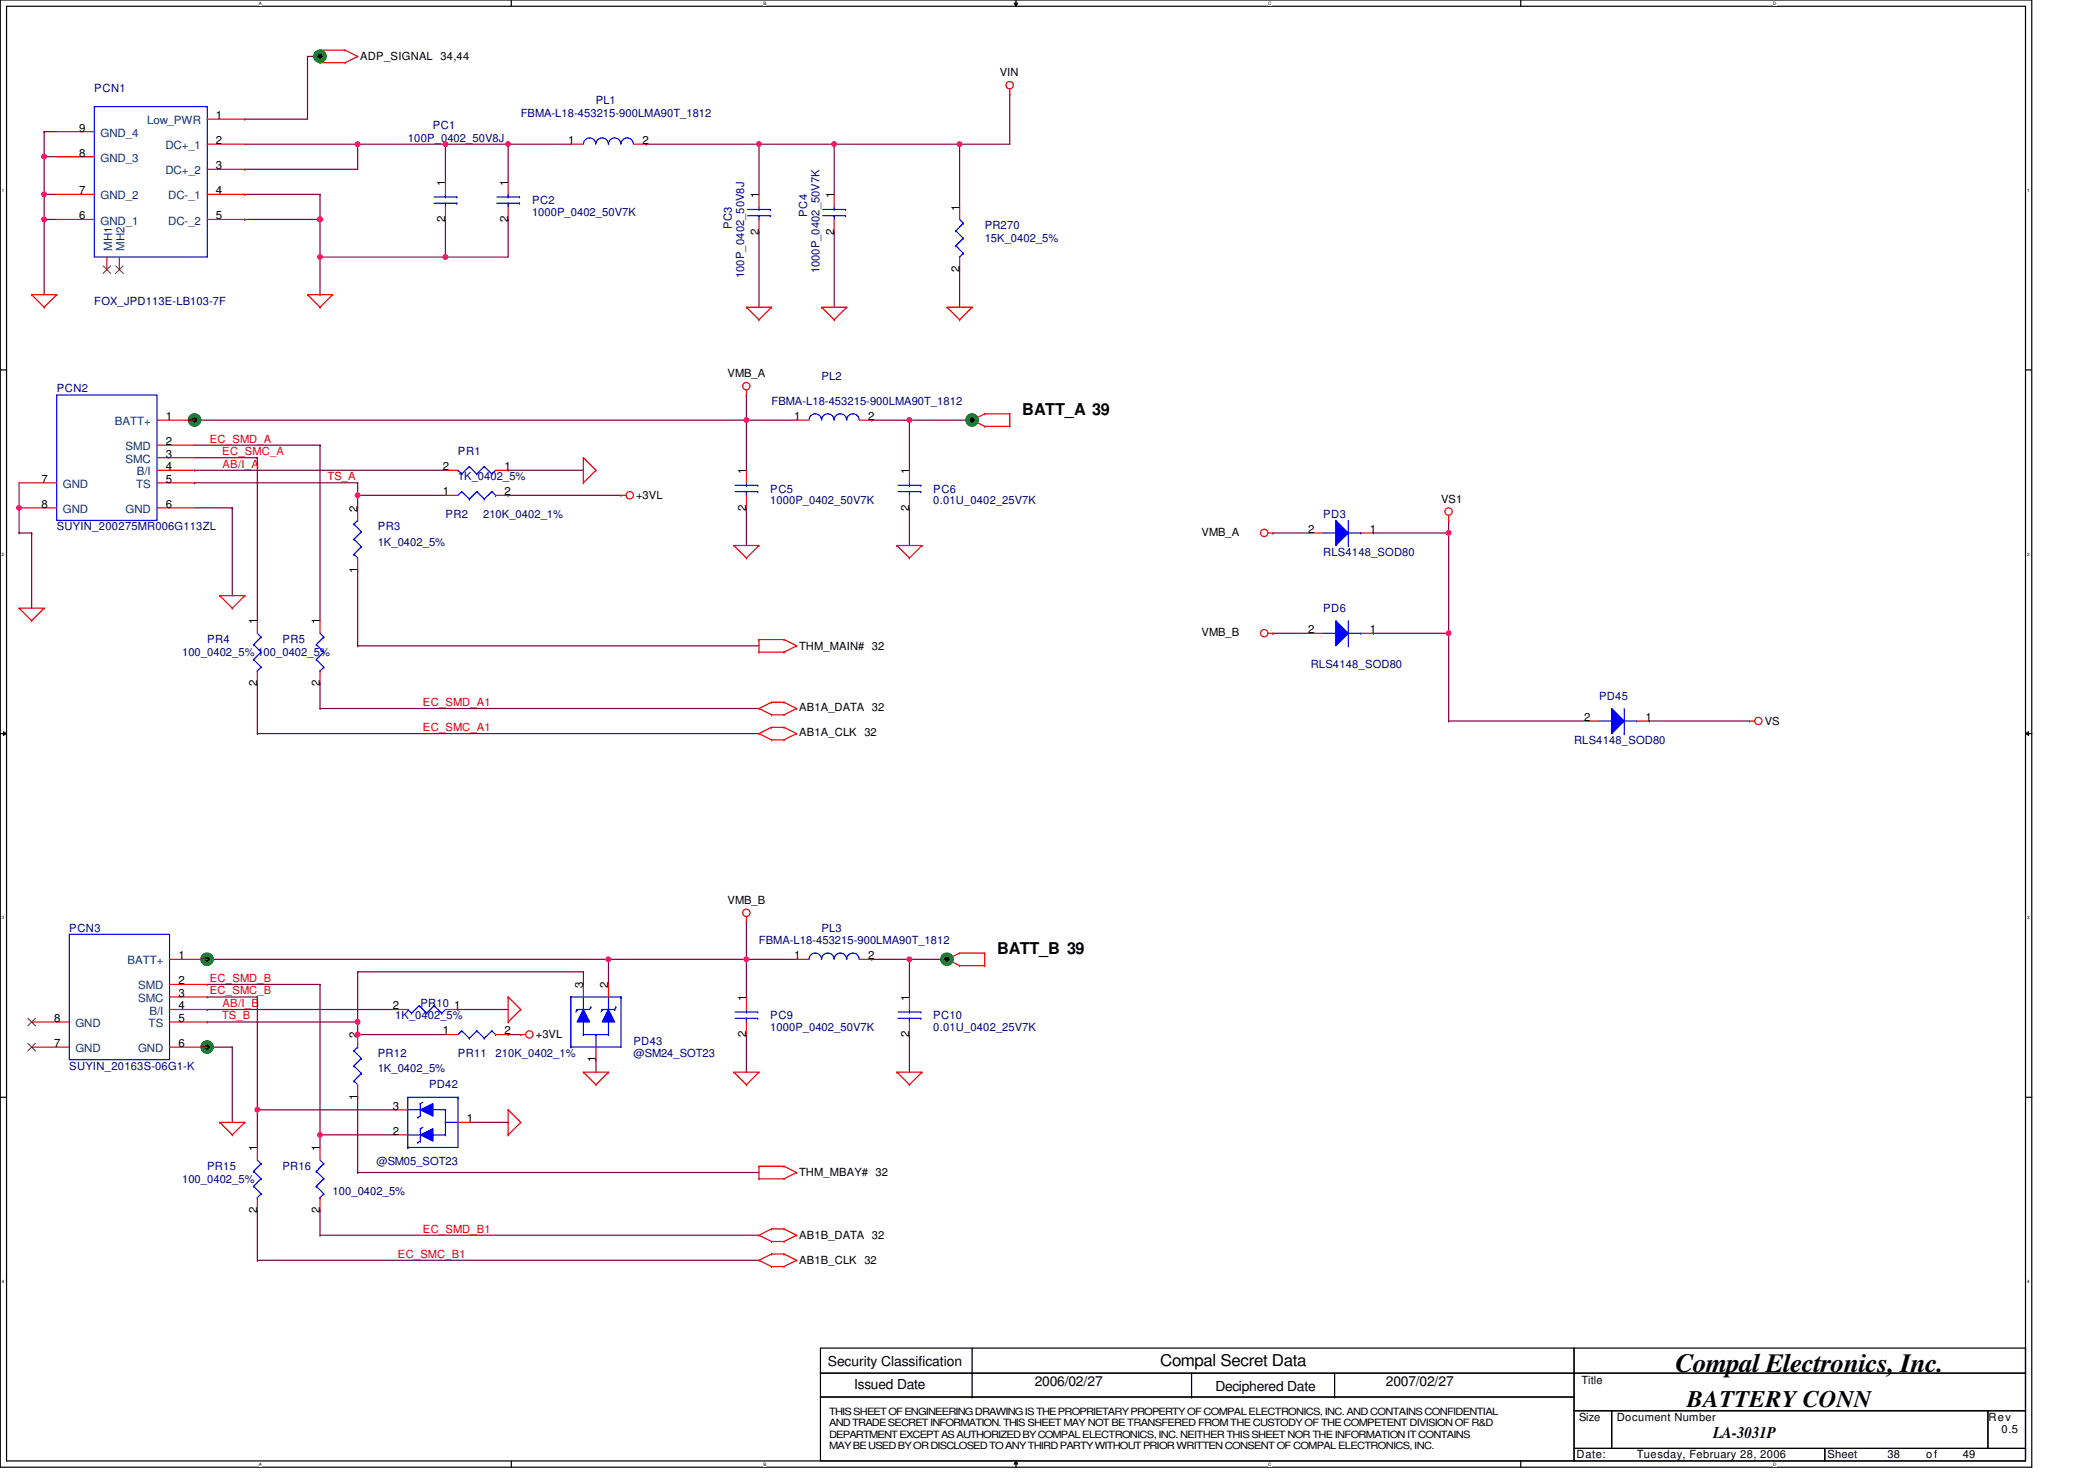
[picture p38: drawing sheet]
<svg xmlns="http://www.w3.org/2000/svg" width="297mm" height="210mm" viewBox="0 0 297 210" stroke-linecap="round" stroke-linejoin="round" font-family="sans-serif">
<defs><g id="words">
<text font-size="3.7" x="237.6" y="194.5">Compal Electronics, Inc.</text>
<text font-size="3.4" x="239.2" y="199.5">BATTERY CONN</text>
<g font-size="2.3">
<text x="144.9" y="58.9">BATT_A 39</text>
<text x="141.4" y="135.3">BATT_B 39</text>
<text x="164.5" y="193.7">Compal Secret Data</text>
<text x="242.9" y="203.9">LA-3031P</text>
</g>
<g font-size="1.9">
<text x="117.4" y="193.6">Security Classification</text>
<text x="121.1" y="197">Issued Date</text>
<text x="146.7" y="196.4">2006/02/27</text>
<text x="172.3" y="197.2">Deciphered Date</text>
<text x="196.5" y="196.4">2007/02/27</text>
</g>
<g font-size="1.6">
<text x="51.1" y="8.5">ADP_SIGNAL 34,44</text>
<text x="141.7" y="10.8">VIN</text>
<text x="30.6" y="16.9">1</text>
<text x="11.2" y="22.2">8</text>
<text x="11.2" y="18.6">9</text>
<text x="30.6" y="20.4">2</text>
<text x="30.6" y="24">3</text>
<text x="80.6" y="20.4">1</text>
<text x="91.1" y="20.4">2</text>
<text x="11.2" y="27.5">7</text>
<text x="30.6" y="27.5">4</text>
<text x="63.1" y="26.3" transform="rotate(-90 63.1 26.3)">1</text>
<text x="72" y="26.3" transform="rotate(-90 72 26.3)">1</text>
<text x="107.6" y="28.1" transform="rotate(-90 107.6 28.1)">1</text>
<text x="118.3" y="28.1" transform="rotate(-90 118.3 28.1)">1</text>
<text x="136" y="29.9" transform="rotate(-90 136 29.9)">1</text>
<text x="11.2" y="31.1">6</text>
<text x="30.6" y="31.1">5</text>
<text x="63.1" y="31.5" transform="rotate(-90 63.1 31.5)">2</text>
<text x="72" y="31.5" transform="rotate(-90 72 31.5)">2</text>
<text x="107.6" y="33.3" transform="rotate(-90 107.6 33.3)">2</text>
<text x="118.3" y="33.3" transform="rotate(-90 118.3 33.3)">2</text>
<text x="136" y="38.6" transform="rotate(-90 136 38.6)">2</text>
<text x="103.2" y="53.5">VMB_A</text>
<text x="23.5" y="59.5">1</text>
<text x="112.6" y="59.5">1</text>
<text x="123.1" y="59.5">2</text>
<text x="23.5" y="63.1">2</text>
<text x="23.5" y="64.9">3</text>
<text x="5.9" y="68.4">7</text>
<text x="5.9" y="72">8</text>
<text x="23.5" y="68.4">5</text>
<text x="23.5" y="72">6</text>
<text x="23.5" y="66.7">4</text>
<text x="62.8" y="66.7">2</text>
<text x="62.8" y="70.2">1</text>
<text x="71.5" y="66.7">1</text>
<text x="71.5" y="70.2">2</text>
<text x="90.2" y="70.8">+3VL</text>
<text x="105.8" y="67.2" transform="rotate(-90 105.8 67.2)">1</text>
<text x="128.9" y="67.2" transform="rotate(-90 128.9 67.2)">1</text>
<text x="204.3" y="71.3">VS1</text>
<text x="50.7" y="72.5" transform="rotate(-90 50.7 72.5)">2</text>
<text x="105.8" y="72.4" transform="rotate(-90 105.8 72.4)">2</text>
<text x="128.9" y="72.4" transform="rotate(-90 128.9 72.4)">2</text>
<text x="170.4" y="75.9">VMB_A</text>
<text x="185.5" y="75.5">2</text>
<text x="194.2" y="75.5">1</text>
<text x="50.7" y="81.3" transform="rotate(-90 50.7 81.3)">1</text>
<text x="36.5" y="88.5" transform="rotate(-90 36.5 88.5)">1</text>
<text x="45.4" y="88.5" transform="rotate(-90 45.4 88.5)">1</text>
<text x="185.5" y="89.8">2</text>
<text x="194.2" y="89.8">1</text>
<text x="113.3" y="92.1">THM_MAIN# 32</text>
<text x="170.4" y="90.1">VMB_B</text>
<text x="36.5" y="97.3" transform="rotate(-90 36.5 97.3)">2</text>
<text x="45.4" y="97.3" transform="rotate(-90 45.4 97.3)">2</text>
<text x="113.3" y="100.8">AB1A_DATA 32</text>
<text x="113.3" y="104.4">AB1A_CLK 32</text>
<text x="224.6" y="102.2">2</text>
<text x="233.3" y="102.2">1</text>
<text x="250.2" y="102.8">VS</text>
<text x="103.2" y="128.2">VMB_B</text>
<text x="25.3" y="136">1</text>
<text x="112.6" y="136">1</text>
<text x="123.1" y="136">2</text>
<text x="25.3" y="139.6">2</text>
<text x="25.3" y="141.3">3</text>
<text x="25.3" y="143.1">4</text>
<text x="55.7" y="143.1">2</text>
<text x="64.4" y="143.1">1</text>
<text x="82.7" y="140.1" transform="rotate(-90 82.7 140.1)">3</text>
<text x="86.3" y="140.1" transform="rotate(-90 86.3 140.1)">2</text>
<text x="105.8" y="141.9" transform="rotate(-90 105.8 141.9)">1</text>
<text x="128.9" y="141.9" transform="rotate(-90 128.9 141.9)">1</text>
<text x="7.7" y="148.4">7</text>
<text x="7.7" y="144.9">8</text>
<text x="25.3" y="144.9">5</text>
<text x="25.3" y="148.4">6</text>
<text x="50.7" y="147.2" transform="rotate(-90 50.7 147.2)">2</text>
<text x="62.8" y="146.7">1</text>
<text x="71.5" y="146.7">2</text>
<text x="76" y="147.2">+3VL</text>
<text x="105.8" y="147.1" transform="rotate(-90 105.8 147.1)">2</text>
<text x="128.9" y="147.1" transform="rotate(-90 128.9 147.1)">2</text>
<text x="50.7" y="156" transform="rotate(-90 50.7 156)">1</text>
<text x="84.5" y="150.6" transform="rotate(-90 84.5 150.6)">1</text>
<text x="55.7" y="160.9">2</text>
<text x="55.7" y="157.3">3</text>
<text x="66.2" y="159.1">1</text>
<text x="36.5" y="163.2" transform="rotate(-90 36.5 163.2)">1</text>
<text x="45.4" y="163.2" transform="rotate(-90 45.4 163.2)">1</text>
<text x="113.3" y="166.8">THM_MBAY# 32</text>
<text x="36.5" y="172" transform="rotate(-90 36.5 172)">2</text>
<text x="45.4" y="172" transform="rotate(-90 45.4 172)">2</text>
<text x="113.3" y="175.7">AB1B_DATA 32</text>
<text x="113.3" y="179.2">AB1B_CLK 32</text>
<text x="224.2" y="196.3">Title</text>
<text x="223.9" y="201.4">Size</text>
<text x="229.2" y="201.4">Document Number</text>
<text x="281.9" y="201.4">Rev</text>
<text x="283.8" y="203.2">0.5</text>
<text x="223.5" y="206.8">Date:</text>
<text x="232.1" y="206.8">Tuesday, February 28, 2006</text>
<text x="259.1" y="206.8">Sheet</text>
<text x="267.6" y="206.8">38</text>
<text x="273.1" y="206.8">of</text>
<text x="278.3" y="206.8">49</text>
</g>
<g font-size="1.6" fill="#000080">
<text x="13.4" y="13">PCN1</text>
<text x="73.8" y="16.5">FBMA-L18-453215-900LMA90T_1812</text>
<text x="84.5" y="14.8">PL1</text>
<text x="57.8" y="20.1">100P_0402_50V8J</text>
<text x="61.4" y="18.3">PC1</text>
<text x="75.4" y="29">PC2</text>
<text x="75.4" y="30.6">1000P_0402_50V7K</text>
<text x="103.8" y="32.5" transform="rotate(-90 103.8 32.5)">PC3</text>
<text x="114.4" y="30.8" transform="rotate(-90 114.4 30.8)">PC4</text>
<text x="139.6" y="32.5">PR270</text>
<text x="139.6" y="34.3">15K_0402_5%</text>
<text x="105.5" y="39.5" transform="rotate(-90 105.5 39.5)">100P_0402_50V8J</text>
<text x="116.2" y="38.8" transform="rotate(-90 116.2 38.8)">1000P_0402_50V7K</text>
<text x="13.4" y="43.2">FOX_JPD113E-LB103-7F</text>
<text x="116.5" y="53.9">PL2</text>
<text x="8" y="55.6">PCN2</text>
<text x="109.4" y="57.4">FBMA-L18-453215-900LMA90T_1812</text>
<text x="64.9" y="64.5">PR1</text>
<text x="64.9" y="68.1">1K_0402_5%</text>
<text x="109.2" y="69.9">PC5</text>
<text x="109.2" y="71.5">1000P_0402_50V7K</text>
<text x="132.3" y="69.9">PC6</text>
<text x="132.3" y="71.5">0.01U_0402_25V7K</text>
<text x="8" y="75.2">SUYIN_200275MR006G113ZL</text>
<text x="53.5" y="77.3">1K_0402_5%</text>
<text x="53.6" y="75.2">PR3</text>
<text x="63.2" y="73.4">PR2</text>
<text x="68.5" y="73.4">210K_0402_1%</text>
<text x="187.6" y="73.4">PD3</text>
<text x="187.6" y="78.8">RLS4148_SOD80</text>
<text x="187.6" y="86.8">PD6</text>
<text x="25.8" y="93">100_0402_5% 100_0402_5%</text>
<text x="29.4" y="91.2">PR4</text>
<text x="40" y="91.2">PR5</text>
<text x="185.8" y="94.8">RLS4148_SOD80</text>
<text x="226.7" y="99.2">PD45</text>
<text x="223.2" y="105.4">RLS4148_SOD80</text>
<text x="9.8" y="132.1">PCN3</text>
<text x="107.6" y="133.9">FBMA-L18-453215-900LMA90T_1812</text>
<text x="116.5" y="132.1">PL3</text>
<text x="59.6" y="142.8">PR10</text>
<text x="53.6" y="149.9">PR12</text>
<text x="56" y="144.5">1K_0402_5%</text>
<text x="64.9" y="149.9">PR11</text>
<text x="70.3" y="149.9">210K_0402_1%</text>
<text x="89.8" y="148.1">PD43</text>
<text x="89.8" y="149.9">@SM24_SOT23</text>
<text x="109.2" y="144.5">PC9</text>
<text x="109.2" y="146.2">1000P_0402_50V7K</text>
<text x="132.3" y="144.5">PC10</text>
<text x="132.3" y="146.2">0.01U_0402_25V7K</text>
<text x="9.8" y="151.7">SUYIN_20163S-06G1-K</text>
<text x="53.5" y="152">1K_0402_5%</text>
<text x="60.9" y="154.3">PD42</text>
<text x="25.8" y="167.7">100_0402_5%</text>
<text x="29.4" y="165.9">PR15</text>
<text x="40" y="165.9">PR16</text>
<text x="53.4" y="165.2">@SM05_SOT23</text>
<text x="47.2" y="169.4">100_0402_5%</text>
</g>
<g font-size="1.6" fill="#004080">
<text x="20.9" y="17.6">Low_PWR</text>
<text x="14.3" y="22.9">GND_3</text>
<text x="14.3" y="19.4">GND_4</text>
<text x="23.4" y="21.2">DC+_1</text>
<text x="14.3" y="28.3">GND_2</text>
<text x="23.4" y="24.7">DC+_2</text>
<text x="23.9" y="28.3">DC-_1</text>
<text x="14.3" y="31.8">GND_1</text>
<text x="15.9" y="35.6" transform="rotate(-90 15.9 35.6)">MH1</text>
<text x="17.7" y="35.6" transform="rotate(-90 17.7 35.6)">MH2</text>
<text x="23.9" y="31.8">DC-_2</text>
<text x="16.3" y="60.3">BATT+</text>
<text x="17.8" y="63.8">SMD</text>
<text x="17.8" y="65.6">SMC</text>
<text x="8.9" y="69.2">GND</text>
<text x="19.3" y="69.2">TS</text>
<text x="19.4" y="67.4">B/I</text>
<text x="8.9" y="72.7">GND</text>
<text x="17.8" y="72.7">GND</text>
<text x="18.1" y="136.7">BATT+</text>
<text x="19.6" y="140.3">SMD</text>
<text x="19.6" y="142.1">SMC</text>
<text x="21.2" y="143.8">B/I</text>
<text x="10.7" y="149.2">GND</text>
<text x="10.7" y="145.6">GND</text>
<text x="19.6" y="149.2">GND</text>
<text x="21.1" y="145.6">TS</text>
</g>
<g font-size="1.6" fill="#f00">
<text x="29.7" y="62.8">EC_SMD_A</text>
<text x="31.5" y="64.5">EC_SMC_A</text>
<text x="31.6" y="66.3">AB/I_A</text>
<text x="46.5" y="68.1">TS_A</text>
<text x="60" y="100.1">EC_SMD_A1</text>
<text x="60" y="103.7">EC_SMC_A1</text>
<text x="29.7" y="141">EC_SMC_B</text>
<text x="29.7" y="139.2">EC_SMD_B</text>
<text x="31.6" y="142.8">AB/I_B</text>
<text x="31.5" y="144.5">TS_B</text>
<text x="56.4" y="178.3">EC_SMC_B1</text>
<text x="60" y="174.8">EC_SMD_B1</text>
</g>
<g font-size="1.4">
<text x="117.6" y="200.6">THIS SHEET OF ENGINEERING DRAWING IS THE PROPRIETARY PROPERTY OF COMPAL ELECTRONICS, INC. AND CONTAINSCONFIDENTIAL</text>
<text x="117.6" y="202.2">AND TRADE SECRET INFORMATION. THIS SHEET MAY NOT BETRANSFERED FROM THE CUSTODY OF THE COMPETENT DIVISION OF R&amp;D</text>
<text x="117.6" y="203.8">DEPARTMENT EXCEPT AS AUTHORIZED BY COMPAL ELECTRONICS, INC. NEITHER THIS SHEET NOR THE INFORMATION ITCONTAINS</text>
<text x="117.6" y="205.5">MAY BE USED BY OR DISCLOSED TO ANY THIRD PARTY WITHOUT PRIOR WRITTEN CONSENT OF COMPAL ELECTRONICS, INC.</text>
</g>
<g font-size=".6">
<text x="36.7" y=".7">A</text>
<text x="108.3" y=".7">B</text>
<text x="179.8" y=".7">C</text>
<text x="251.4" y=".7">D</text>
<text x=".3" y="27.2">1</text>
<text x="287.4" y="27.2">1</text>
<text x=".3" y="78.8">2</text>
<text x="287.4" y="78.8">2</text>
<text x=".3" y="130.4">3</text>
<text x="287.4" y="130.4">3</text>
<text x=".3" y="181.9">4</text>
<text x="287.4" y="181.9">4</text>
<text x="36.7" y="207.8">A</text>
<text x="108.3" y="207.8">B</text>
<text x="179.8" y="207.8">C</text>
<text x="251.4" y="207.8">D</text>
</g>
</g></defs>
<path d="M0 0h288.1v208h-288.1zM.9 .9h286.3v206.2h-286.3z" fill="none" stroke="#000" stroke-width=".17"/>
<g fill="#fff">
<path d="M36.7 .1h.4v.7h-.4z"/>
<path d="M36.7 207.2h.4v.7h-.4z"/>
</g>
<path d="M72.5 0v.9M72.5 207.1v.9" fill="none" stroke="#000" stroke-width=".17"/>
<g fill="#fff">
<path d="M108.3 .1h.4v.7h-.4z"/>
<path d="M108.3 207.2h.4v.7h-.4z"/>
</g>
<path d="M144.1 0v.9M144.1 207.1v.9" fill="none" stroke="#000" stroke-width=".17"/>
<path d="M143.8 .4h.5l-.2 .5zM144.1 207.1l.2 .5h-.5z" fill="#000"/>
<path d="M143.8 .4h.5l-.2 .5zM144.1 207.1l.2 .5h-.5z" fill="none" stroke="#000" stroke-width=".14"/>
<g fill="#fff">
<path d="M179.8 .1h.5v.7h-.5z"/>
<path d="M179.8 207.2h.5v.7h-.5z"/>
</g>
<path d="M215.6 0v.9M215.6 207.1v.9" fill="none" stroke="#000" stroke-width=".17"/>
<g fill="#fff">
<path d="M251.4 .1h.4v.7h-.4z"/>
<path d="M251.4 207.2h.4v.7h-.4z"/>
<path d="M.3 26.7h.3v.7h-.3z"/>
<path d="M287.4 26.7h.4v.7h-.4z"/>
<path d="M.3 78.2h.3v.7h-.3z"/>
<path d="M287.4 78.2h.4v.7h-.4z"/>
</g>
<path d="M0 52.5h.9M287.2 52.5h.9" fill="none" stroke="#000" stroke-width=".17"/>
<g fill="#fff">
<path d="M.3 129.8h.3v.7h-.3z"/>
<path d="M287.4 129.8h.4v.7h-.4z"/>
</g>
<path d="M0 104h.9M287.2 104h.9" fill="none" stroke="#000" stroke-width=".17"/>
<path d="M.5 103.7l.4 .3-.4 .3zM287.2 104l.4-.3v.6z" fill="#000"/>
<path d="M.5 103.7l.4 .3-.4 .3zM287.2 104l.4-.3v.6z" fill="none" stroke="#000" stroke-width=".14"/>
<g fill="#fff">
<path d="M.3 181.4h.3v.7h-.3z"/>
<path d="M287.4 181.4h.4v.7h-.4z"/>
</g>
<path d="M0 155.6h.9M287.2 155.6h.9" fill="none" stroke="#000" stroke-width=".17"/>
<g fill="none" stroke="#800040" stroke-width=".17">
<path d="M6.3 18.7h.1M6.3 18.7v23.1M6.3 18.7h1.7M34.7 16.9h.1M43.6 8h.1M43.6 8v8.9h-8.9M43.6 8h1.8M45.4 8h.1M143.2 13.3h.1M143.2 13.3v7.1h-51.6M6.3 31.1h.1M6.3 22.2h.1"/>
<path d="M6.3 27.6h.1M6.3 27.6h1.7M6.3 31.1h1.7M6.3 22.2h1.7M34.7 24h.1M34.7 27.6h.1M34.7 31.1h.1M34.7 20.4h46.2M34.7 27.6h10.7M34.7 31.1h10.7M45.4 36.4h.1M45.4 27.6h.1"/>
<path d="M45.4 27.6v14.2M50.7 20.4h.1M50.7 20.4v3.6h-16M63.2 20.4h.1M63.2 36.4h.1M63.2 31.1h.1M63.2 20.4v5.4M63.2 31.1v5.3M72 20.4h.1M72 31.1h.1M72 20.4v5.4M72 31.1v5.3h-26.6"/>
<path d="M91.6 20.4h.1M107.6 32.9h.1M107.6 20.4h.1M107.6 20.4v7.2M107.6 32.9v10.7M118.3 20.4h.1M118.3 32.9h.1M118.3 20.4v7.2M118.3 32.9v10.7M136.1 38.2h.1M136.1 20.4h.1M136.1 20.4v8.9"/>
<path d="M136.1 38.2v5.4M27.6 59.6h85.3M45.4 41.8h.1M105.8 56h.1M105.8 59.6h.1M105.8 56v10.7M123.6 59.6h.1M123.6 59.6h14.2M128.9 59.6h.1M128.9 59.6v7.1M2.7 72h.1M2.7 75.6h.1"/>
<path d="M2.7 75.6h1.8M2.7 68.5v7.1M4.5 75.6h.1M4.5 75.6v10.6M27.6 68.5h.1M27.6 66.7h.1M27.6 68.5h23.1M27.6 66.7h35.6M27.6 63.1h17.8M27.6 64.9h8.9M27.6 72h5.3M32.9 72h.1"/>
<path d="M32.9 72v12.5M36.5 64.9h.1M36.5 64.9v23.1M45.4 63.1h.1M45.4 63.1v24.9M50.7 70.2h.1M50.7 68.5h.1M50.7 70.2h12.5M50.7 68.5v3.5M72 66.7h.1M72 70.2h.1M72 70.2h16"/>
<path d="M72 66.7h10.7M105.8 72h.1M105.8 72v5.3M128.9 72h.1M128.9 72v5.3M180.5 75.6h.1M180.5 75.6h5.3M194.7 75.6h.1M194.7 75.6h10.7M205.4 75.6h.1M205.4 73.8v28.4M36.5 96.9h.1"/>
<path d="M36.5 96.9v7.1M45.4 96.9h.1M45.4 96.9v3.6M50.7 91.6h.1M50.7 80.9h.1M50.7 91.6h56.9M50.7 80.9v10.7M180.5 89.8h.1M180.5 89.8h5.3M194.7 89.8h.1M194.7 89.8h10.7M205.4 89.8h.1"/>
<path d="M36.5 104h.1M36.5 104h71.1M45.4 100.5h.1M45.4 100.5h62.2M205.4 102.2h.1M205.4 102.2h19.6M233.8 102.2h.1M233.8 102.2h14.3M29.4 139.6h.1M29.4 136h83.5M29.4 139.6h16M45.4 139.6h.1"/>
<path d="M45.4 139.6v23.1M50.7 137.8h.1M50.7 137.8v8.9M50.7 137.8h32M82.7 137.8h.1M82.7 139.6h.1M82.7 137.8v1.8M86.3 136h.1M86.3 136v3.6M105.8 136h.1M105.8 130.7h.1M105.8 130.7v10.7"/>
<path d="M123.6 136h.1M123.6 136h10.7M128.9 136h.1M128.9 136v5.4M29.4 144.9h.1M29.4 148.5h.1M29.4 141.4h.1M29.4 143.1h.1M29.4 143.1h26.6M29.4 144.9h21.3M29.4 148.5h3.5M29.4 141.4h7.1"/>
<path d="M32.9 148.5h.1M32.9 148.5v10.6M36.5 157.4h.1M36.5 141.4h.1M36.5 141.4v21.3M36.5 157.4h19.5M50.7 155.6h.1M50.7 146.7h.1M50.7 155.6v10.6M50.7 146.7h12.5M64.9 143.1h.1M64.9 143.1h7.1"/>
<path d="M66.7 159.1h5.3M72 146.7h.1M72 159.1h.1M72 146.7h1.8M84.5 150.2h.1M84.5 150.2v1.8M105.8 146.7h.1M105.8 146.7v5.3M128.9 146.7h.1M128.9 146.7v5.3M36.5 171.6h.1M36.5 178.7h.1"/>
<path d="M36.5 171.6v7.1M36.5 178.7h71.1M45.4 160.9h.1M45.4 171.6h.1M45.4 175.1h.1M45.4 171.6v3.5M45.4 175.1h62.2M45.4 160.9h10.6M50.7 166.2h.1M50.7 166.2h56.9"/>
</g>
<g fill="none" stroke="#f00" stroke-width=".17">
<path d="M45.4 8.9h.1M45.4 7.1h.1M45.4 8.9h3.5M45.4 7.1v1.8M45.4 7.1h3.5M48.9 8.9h.1M48.9 7.1h.1M48.9 7.1l1.8 .9M50.7 8h.1M50.7 8l-1.8 .9M137.8 59.6h.1M137.8 59.6l1.8 .9"/>
<path d="M139.6 58.7h.1M139.6 58.7l-1.8 .9M139.6 58.7h3.6M143.2 58.7h.1M143.2 58.7v1.8M139.6 60.5h.1M139.6 60.5h3.6M143.2 60.5h.1M107.6 92.5h.1M107.6 90.7h.1M107.6 92.5h3.6M107.6 90.7v1.8"/>
<path d="M107.6 90.7h3.6M109.4 99.6h.1M109.4 99.6l-1.8 .9M109.4 99.6h1.8M111.2 92.5h.1M111.2 90.7h.1M111.2 99.6h.1M111.2 90.7l1.7 .9M111.2 99.6l1.7 .9M112.9 91.6h.1M112.9 91.6l-1.7 .9M107.6 104h.1"/>
<path d="M107.6 100.5h.1M107.6 104l1.8 .9M107.6 100.5l1.8 .8M109.4 104.9h.1M109.4 103.1h.1M109.4 101.3h.1M109.4 104.9h1.8M109.4 103.1l-1.8 .9M109.4 103.1h1.8M109.4 101.3h1.8M111.2 104.9h.1M111.2 103.1h.1"/>
<path d="M111.2 101.3h.1M111.2 103.1l1.7 .9M112.9 104h.1M112.9 100.5h.1M112.9 104l-1.7 .9M112.9 100.5l-1.7 .8M134.3 136h.1M134.3 136l1.8 .9M136.1 136.9h.1M136.1 135.1h.1M136.1 136.9h3.5M136.1 135.1l-1.8 .9"/>
<path d="M136.1 135.1h3.5M139.6 135.1h.1M139.6 136.9h.1M139.6 135.1v1.8M107.6 167.1h.1M107.6 165.4h.1M107.6 175.1h.1M107.6 178.7h.1M107.6 165.4v1.7M107.6 167.1h3.6M107.6 165.4h3.6M107.6 175.1l1.8 .9"/>
<path d="M107.6 178.7l1.8 .9M109.4 176h.1M109.4 174.2h.1M109.4 179.6h.1M109.4 177.8h.1M109.4 176h1.8M109.4 174.2l-1.8 .9M109.4 174.2h1.8M109.4 179.6h1.8M109.4 177.8l-1.8 .9M109.4 177.8h1.8M111.2 167.1h.1"/>
<path d="M111.2 165.4h.1M111.2 176h.1M111.2 174.2h.1M111.2 179.6h.1M111.2 177.8h.1M111.2 165.4l1.7 .8M111.2 174.2l1.7 .9M111.2 177.8l1.7 .9M112.9 166.2h.1M112.9 175.1h.1M112.9 178.7h.1M112.9 166.2l-1.7 .9"/>
<path d="M112.9 175.1l-1.7 .9M112.9 178.7l-1.7 .9"/>
</g>
<circle cx="29.4" cy="136" r=".88" fill="#008000"/>
<g fill="none" stroke="#008000" stroke-width=".17">
<circle cx="29.4" cy="136" r=".88"/>
<circle cx="29.4" cy="136" r=".43"/>
</g>
<circle cx="29.4" cy="136" r=".43" fill="#000"/>
<circle cx="134.3" cy="136" r=".88" fill="#008000"/>
<g fill="none" stroke="#008000" stroke-width=".17">
<circle cx="134.3" cy="136" r=".88"/>
<circle cx="134.3" cy="136" r=".43"/>
</g>
<circle cx="134.3" cy="136" r=".43" fill="#000"/>
<circle cx="137.8" cy="59.5" r=".88" fill="#008000"/>
<g fill="none" stroke="#008000" stroke-width=".17">
<circle cx="137.8" cy="59.5" r=".88"/>
<circle cx="137.8" cy="59.5" r=".43"/>
</g>
<circle cx="137.8" cy="59.5" r=".43" fill="#000"/>
<circle cx="27.6" cy="59.5" r=".88" fill="#008000"/>
<g fill="none" stroke="#008000" stroke-width=".17">
<circle cx="27.6" cy="59.5" r=".88"/>
<circle cx="27.6" cy="59.5" r=".43"/>
</g>
<circle cx="27.6" cy="59.5" r=".43" fill="#000"/>
<circle cx="45.4" cy="8" r=".88" fill="#008000"/>
<g fill="none" stroke="#008000" stroke-width=".17">
<circle cx="45.4" cy="8" r=".88"/>
<circle cx="45.4" cy="8" r=".43"/>
</g>
<circle cx="45.4" cy="8" r=".43" fill="#000"/>
<circle cx="29.4" cy="148.4" r=".88" fill="#008000"/>
<g fill="none" stroke="#008000" stroke-width=".17">
<circle cx="29.4" cy="148.4" r=".88"/>
<circle cx="29.4" cy="148.4" r=".43"/>
</g>
<circle cx="29.4" cy="148.4" r=".43" fill="#000"/>
<g fill="none" stroke="#f00" stroke-width=".17">
<path d="M143.2 13.3h.1M143.2 12.6v.7M72 25.8v1.8M72 29.3v1.8M118.3 27.6v1.7M118.3 31.1v1.8M4.5 41.8h.1M4.5 41.8h3.5M4.5 41.8l1.8 1.8M6.3 43.6h.1M8 41.8h.1M8 41.8l-1.7 1.8"/>
<path d="M22.3 59.6h5.3M43.6 41.8h.1M43.6 41.8h3.6M43.6 41.8l1.8 1.8M45.4 43.6h.1M47.2 41.8h.1M47.2 41.8l-1.8 1.8M105.8 56h.1M105.8 43.6h.1M105.8 55.3v.7M105.8 43.6h3.6M105.8 43.6l1.8 1.7"/>
<path d="M107.6 45.3h.1M109.4 43.6h.1M109.4 43.6l-1.8 1.7M116.5 43.6h.1M116.5 43.6h3.6M116.5 43.6l1.8 1.7M118.3 45.3h.1M120.1 43.6h.1M120.1 43.6l-1.8 1.7M134.3 43.6h.1M134.3 43.6h3.5M134.3 43.6l1.8 1.7"/>
<path d="M136.1 45.3h.1M137.8 43.6h.1M137.8 43.6l-1.7 1.7M2.7 68.5h5.3M2.7 72h5.3M22.3 68.5h5.3M22.3 63.1h5.3M22.3 72h5.3M22.3 64.9h5.3M22.3 66.7h5.3M82.7 64.9h.1M82.7 68.5h.1"/>
<path d="M82.7 64.9v3.6M82.7 64.9l1.8 1.8M84.5 66.7h.1M84.5 66.7l-1.8 1.8M88 70.2h.1M88 70.2h.8M104.1 77.3h.1M104.1 77.3h3.5M104.1 77.3l1.7 1.8M105.8 79.1h.1M107.6 77.3h.1M107.6 77.3l-1.8 1.8"/>
<path d="M127.2 77.3h.1M127.2 77.3h3.5M127.2 77.3l1.7 1.8M128.9 79.1h.1M130.7 77.3h.1M130.7 77.3l-1.8 1.8M179.8 75.6h.7M180.5 75.6h.1M205.4 73.8h.1M205.4 73.1v.7M2.7 86.2h.1M2.7 86.2h3.6"/>
<path d="M2.7 86.2l1.8 1.8M4.5 88h.1M6.3 86.2h.1M6.3 86.2l-1.8 1.8M31.2 84.5h.1M31.2 84.5h3.5M31.2 84.5l1.7 1.7M32.9 86.2h.1M34.7 84.5h.1M34.7 84.5l-1.8 1.7M179.8 89.8h.7M180.5 89.8h.1"/>
<path d="M248.1 102.2h.1M248.1 102.2h.7M105.8 130.7h.1M105.8 130v.7M31.2 159.1h.1M31.2 159.1h3.5M31.2 159.1l1.7 1.8M34.7 159.1h.1M34.7 159.1l-1.8 1.8M56 143.1h1.8M63.2 143.1h1.7M72 141.4h.1"/>
<path d="M72 144.9h.1M72 157.4h.1M72 141.4v3.5M72 157.4v3.5M72 141.4l1.8 1.7M72 157.4l1.8 1.7M73.8 146.7h.1M73.8 143.1h.1M73.8 159.1h.1M73.8 146.7h.7M73.8 143.1l-1.8 1.8M73.8 159.1l-1.8 1.8"/>
<path d="M82.7 152h.1M82.7 152h3.6M82.7 152l1.8 1.8M84.5 153.8h.1M86.3 152h.1M86.3 152l-1.8 1.8M104.1 152h.1M104.1 152h3.5M104.1 152l1.7 1.8M105.8 153.8h.1M107.6 152h.1M107.6 152l-1.8 1.8"/>
<path d="M127.2 152h.1M127.2 152h3.5M127.2 152l1.7 1.8M128.9 153.8h.1M130.7 152h.1M130.7 152l-1.8 1.8M32.9 160.9h.1M36.5 162.7v1.8M36.5 169.8v1.8M72 160.9h.1"/>
<circle cx="143.2" cy="12.1" r=".52"/>
<circle cx="105.8" cy="54.7" r=".52"/>
<circle cx="89.3" cy="70.2" r=".52"/>
<circle cx="179.2" cy="75.6" r=".52"/>
<circle cx="205.4" cy="72.5" r=".52"/>
<circle cx="179.2" cy="89.8" r=".52"/>
<circle cx="249.3" cy="102.2" r=".52"/>
<circle cx="105.8" cy="129.4" r=".52"/>
<circle cx="75.1" cy="146.7" r=".52"/>
</g>
<g fill="none" stroke="#000" stroke-width=".17">
<path d="M116.3 191.1h106.9v3.6h-106.9zM116.3 194.7h106.9v3.4h-106.9zM116.3 198.1h106.9v9h-106.9zM137.8 194.7h.1M137.8 198.1h.1M137.8 191.1v7M168.9 198.1h.1M168.9 194.7v3.4M189.2 198.1h.1M189.2 194.7v3.4M223.2 191.1h64v3.6h-64zM223.2 194.7h64v5.3h-64z"/>
<path d="M223.2 200h5.3v5.4h-5.3zM223.2 205.4h35.5v1.7h-35.5zM228.5 200h53.4v5.4h-53.4zM258.7 205.4h28.5v1.7h-28.5zM281.9 200h5.3v5.4h-5.3z"/>
</g>
<g fill="none" stroke="#00f" stroke-width=".17">
<path d="M70.4 28.8h3.3M70.4 27.9h3.3M72 27.9h.1M72 28.8h.1M72 27.6v.3M72 28.8v.5M73.7 28.8h.1M73.7 27.9h.1M116.7 30.6h3.2M116.7 29.7h3.2M118.3 29.7h.1M118.3 30.6h.1"/>
<path d="M118.3 29.3v.4M118.3 30.6v.5M119.9 30.6h.1M119.9 29.7h.1M8 56h14.3v17.8h-14.3zM57.8 143.1h.1M57.8 143.1l.6 .6M58.4 143.7h.1M59.4 142.6h.1M59.4 142.6l1.1 1.1M59.4 142.6l-1 1.1M60.5 143.7h.1"/>
<path d="M61.5 142.6h.1M61.5 142.6l-1 1.1M61.5 142.6l1.1 1.1M62.6 143.7h.1M63.2 143.1l-.6 .6M36 166.1h.1M36 168.2h.1M36 166.1l1 1M36 168.2l1 1.1M36.5 169.8h.1M36.5 164.5l.5 .5M37 165h.1"/>
<path d="M37 167.1h.1M37 169.3h.1M37 165l-1 1.1M37 167.1l-1 1.1M37 169.3l-.5 .5"/>
</g>
<path d="M59.6 160.9l1.8-.9v1.8z" fill="#00f"/>
<g fill="none" stroke="#00f" stroke-width=".17">
<path d="M57.8 155.6h.1M57.8 155.6h7.1M57.8 155.6v7.1M57.8 157.4h1.8M59.6 157.4h.1M63.2 159.1h.1M63.2 159.1h1.7M63.2 159.1v1.8M64.9 155.6h.1M64.9 155.6v7.1h-7.1M57.8 162.7h.1M57.8 160.9h1.8"/>
<path d="M59.6 160.9l1.8-.9v1.8zM59.6 160.9h.1M61.4 160.9h1.8M63.2 160.9h.1"/>
</g>
<path d="M59.6 157.4l1.8-.9v1.7z" fill="#00f"/>
<g fill="none" stroke="#00f" stroke-width=".17">
<path d="M59.2 158.4h.1M59.6 157.4l1.8-.9v1.7zM59.6 156.5h.1M59.6 156.5v1.7l-.4 .2M60 159.9l-.4 .1M60 156.3l-.4 .2M61.4 157.4h1.8M63.2 157.4h.1M63.2 157.4v1.7M59.2 162h.1M59.6 161.8h.1M59.6 160h.1"/>
<path d="M59.6 160v1.8M59.6 161.8l-.4 .2"/>
</g>
<path d="M56 157.4h1.8M64.9 159.1h1.8M56 160.9h1.8" fill="none" stroke="#f00" stroke-width=".17"/>
<path d="M86.3 143.1l.9 1.8h-1.8z" fill="#00f"/>
<g fill="none" stroke="#00f" stroke-width=".17">
<path d="M80.9 141.4h.1M80.9 148.5h.1M80.9 141.4v7.1M80.9 141.4h7.1M82.7 143.1h.1M82.7 141.4v1.7M84.5 146.7h.1M84.5 146.7v1.8M84.5 146.7h1.8M86.3 143.1l.9 1.8h-1.8zM86.3 146.7h.1M86.3 143.1h.1"/>
<path d="M86.3 141.4v1.7M86.3 144.9v1.8M88 141.4h.1M88 141.4v7.1h-7.1"/>
</g>
<path d="M82.7 143.1l.9 1.8h-1.8z" fill="#00f"/>
<g fill="none" stroke="#00f" stroke-width=".17">
<path d="M81.8 143.1h.1M81.8 143.1l-.1 .4M82.7 143.1l.9 1.8h-1.8zM82.7 146.7h.1M82.7 144.9v1.8M82.7 146.7h1.8M83.8 142.8h.1M83.8 142.8l-.2 .3h-1.8M85.4 143.1h.1M85.4 143.1h1.8M85.4 143.1l-.2 .4M87.2 143.1h.1"/>
<path d="M87.3 142.8h.1M87.3 142.8l-.1 .3"/>
</g>
<path d="M82.7 139.6v1.8M86.3 139.6v1.8M84.5 148.5v1.7" fill="none" stroke="#f00" stroke-width=".17"/>
<path d="M189.4 88l1.8 1.8-1.8 1.8z" fill="#00f"/>
<g fill="none" stroke="#00f" stroke-width=".17">
<path d="M13.4 15.1h16v21.3h-16zM61.5 28.8h3.3M61.5 27.9h3.3M63.2 27.9h.1M63.2 28.8h.1M63.2 27.6v.3M63.2 28.8v.5M64.8 28.8h.1M64.8 27.9h.1M135.5 32.7h.1M135.5 34.8h.1M135.5 32.7l1.1 1.1"/>
<path d="M135.5 34.8l1.1 1.1M136.1 36.4h.1M136.1 31.1l.5 .5M136.6 31.6h.1M136.6 33.8h.1M136.6 35.9h.1M136.6 31.6l-1.1 1.1M136.6 33.8l-1.1 1M136.6 35.9l-.5 .5M114.7 59.5a.88 .88 0 0 1 .9-.8 .88 .88 0 0 1 .9 .8M116.5 59.5a.88 .88 0 0 1 .9-.8 .88 .88 0 0 1 .9 .8M118.3 59.5a.88 .88 0 0 1 .9-.8 .88 .88 0 0 1 .8 .8"/>
<path d="M120.1 59.5a.88 .88 0 0 1 .8-.8 .88 .88 0 0 1 .9 .8M44.8 91.4h.1M44.8 93.5h.1M44.8 91.4l1.1 1.1M44.8 93.5l1.1 1.1M45.4 95.1h.1M45.4 89.8l.5 .5M45.9 90.3h.1M45.9 92.5h.1M45.9 94.6h.1M45.9 90.3l-1.1 1.1M45.9 92.5l-1.1 1"/>
<path d="M45.9 94.6l-.5 .5M187.6 89.8h1.8M189.4 88l1.8 1.8-1.8 1.8zM189.4 89.8h.1M191.2 91.6h.1M191.2 88v3.6M191.2 89.8h1.8M193 89.8h.1M114.7 136a.88 .88 0 0 1 .9-.9 .88 .88 0 0 1 .9 .9M116.5 136a.88 .88 0 0 1 .9-.9 .88 .88 0 0 1 .9 .9M118.3 136a.88 .88 0 0 1 .9-.9 .88 .88 0 0 1 .8 .9M120.1 136a.88 .88 0 0 1 .8-.9 .88 .88 0 0 1 .9 .9"/>
<path d="M50.2 153.3h.1M50.2 151.1h.1M50.2 149h.1M50.2 153.3l.5 .5M50.2 151.1l1 1.1M50.2 149l1 1.1M50.7 148.5h.1M50.7 148.5l-.5 .5M51.2 152.2h.1M51.2 150.1h.1M51.2 152.2l-1 1.1M51.2 150.1l-1 1"/>
</g>
<g fill="none" stroke="#f00" stroke-width=".17">
<path d="M8 18.7h5.4M29.4 16.9h5.3M8 27.6h5.4M8 31.1h5.4M8 22.2h5.4M15.2 36.4v1.8M16.9 36.4v1.8M29.4 20.4h5.3M29.4 24h5.3M29.4 27.6h5.3M29.4 31.1h5.3M63.2 25.8v1.8"/>
<path d="M63.2 29.3v1.8M136.1 29.3v1.8M136.1 36.4v1.8M112.9 59.6h1.8M121.8 59.6h1.8M45.4 88v1.8M45.4 95.1v1.8M185.8 89.8h1.8M193 89.8h1.7M112.9 136h1.8M121.8 136h1.8M50.7 146.7v1.8"/>
<path d="M50.7 153.8v1.8"/>
</g>
<path d="M14.6 37.7l1.1 1.1M15.7 37.7l-1.1 1.1M16.4 37.7l1.1 1.1M17.5 37.7l-1.1 1.1" fill="none" stroke="#804000" stroke-width=".14"/>
<path d="M189.4 73.8l1.8 1.8-1.8 1.7z" fill="#00f"/>
<g fill="none" stroke="#00f" stroke-width=".17">
<path d="M64.9 66.7h.1M64.9 66.7l.6 .5M65.5 67.2h.1M66.5 66.1h.1M66.5 66.1l1.1 1.1M66.5 66.1l-1 1.1M67.6 67.2h.1M68.7 66.1h.1M68.7 66.1l1 1.1M68.7 66.1l-1.1 1.1M69.7 67.2h.1M70.3 66.7l-.6 .5"/>
<path d="M187.6 75.6h1.8M189.4 73.8l1.8 1.8-1.8 1.7zM189.4 75.6h.1M191.2 77.3h.1M191.2 73.8v3.5M191.2 75.6h1.8M193 75.6h.1M65.5 146.2h.1M65.5 146.2l-.6 .5M65.5 146.2l1 1M66.5 147.2h.1M67.6 146.2h.1"/>
<path d="M67.6 146.2l-1.1 1M67.6 146.2l1.1 1M68.7 147.2h.1M69.7 146.2h.1M69.7 146.2l-1 1M69.7 146.2l.6 .5M70.3 146.7h.1"/>
</g>
<path d="M63.2 66.7h1.7M70.3 66.7h1.7M185.8 75.6h1.8M193 75.6h1.7M63.2 146.7h1.7M70.3 146.7h1.7" fill="none" stroke="#f00" stroke-width=".17"/>
<path d="M228.5 100.5l1.8 1.7-1.8 1.8z" fill="#00f"/>
<g fill="none" stroke="#00f" stroke-width=".17">
<path d="M82.7 20.4a.88 .88 0 0 1 .9-.8 .88 .88 0 0 1 .9 .8M84.5 20.4a.88 .88 0 0 1 .9-.8 .88 .88 0 0 1 .9 .8M86.3 20.4a.88 .88 0 0 1 .9-.8 .88 .88 0 0 1 .8 .8M88 20.4a.88 .88 0 0 1 .9-.8 .88 .88 0 0 1 .9 .8M106 30.6h3.2M106 29.7h3.2M107.6 29.7h.1M107.6 30.6h.1M107.6 29.3v.4M107.6 30.6v.5M109.2 30.6h.1M109.2 29.7h.1"/>
<path d="M50.2 78.6h.1M50.2 76.5h.1M50.2 74.3h.1M50.2 78.6l.5 .5M50.2 76.5l1 1M50.2 74.3l1 1.1M50.7 73.8h.1M50.7 73.8l-.5 .5M51.2 77.5h.1M51.2 75.4h.1M51.2 77.5l-1 1.1M51.2 75.4l-1 1.1"/>
<path d="M65.5 69.7h.1M65.5 69.7l-.6 .5M65.5 69.7l1 1.1M66.5 70.8h.1M67.6 69.7h.1M67.6 69.7l-1.1 1.1M67.6 69.7l1.1 1.1M68.7 70.8h.1M69.7 69.7h.1M69.7 69.7l-1 1.1M69.7 69.7l.6 .5M70.3 70.2h.1"/>
<path d="M104.2 69.7h3.2M104.2 68.8h3.2M105.8 68.8h.1M105.8 69.7h.1M105.8 68.5v.3M105.8 69.7v.5M107.4 69.7h.1M107.4 68.8h.1M127.3 69.7h3.3M127.3 68.8h3.3M128.9 68.8h.1M128.9 69.7h.1"/>
<path d="M128.9 68.5v.3M128.9 69.7v.5M130.6 69.7h.1M130.6 68.8h.1M36 91.4h.1M36 93.5h.1M36 91.4l1 1.1M36 93.5l1 1.1M36.5 95.1h.1M36.5 89.8l.5 .5M37 90.3h.1M37 92.5h.1"/>
<path d="M37 94.6h.1M37 90.3l-1 1.1M37 92.5l-1 1M37 94.6l-.5 .5M226.7 102.2h1.8M228.5 100.5l1.8 1.7-1.8 1.8zM228.5 102.2h.1M230.3 104h.1M230.3 100.5v3.5M230.3 102.2h1.8M232.1 102.2h.1M9.8 132.5h14.2v17.7h-14.2z"/>
<path d="M104.2 144.4h3.2M104.2 143.5h3.2M105.8 143.5h.1M105.8 144.4h.1M105.8 143.1v.4M105.8 144.4v.5M107.4 144.4h.1M107.4 143.5h.1M127.3 144.4h3.3M127.3 143.5h3.3M128.9 143.5h.1M128.9 144.4h.1"/>
<path d="M128.9 143.1v.4M128.9 144.4v.5M130.6 144.4h.1M130.6 143.5h.1M44.8 166.1h.1M44.8 168.2h.1M44.8 166.1l1.1 1M44.8 168.2l1.1 1.1M45.4 169.8h.1M45.4 164.5l.5 .5M45.9 165h.1M45.9 167.1h.1"/>
<path d="M45.9 169.3h.1M45.9 165l-1.1 1.1M45.9 167.1l-1.1 1.1M45.9 169.3l-.5 .5"/>
</g>
<g fill="none" stroke="#f00" stroke-width=".17">
<path d="M80.9 20.4h1.8M89.8 20.4h1.8M107.6 27.6v1.7M107.6 31.1v1.8M50.7 72v1.8M50.7 79.1v1.8M63.2 70.2h1.7M70.3 70.2h1.7M105.8 66.7v1.8M105.8 70.2v1.8M128.9 66.7v1.8M128.9 70.2v1.8"/>
<path d="M36.5 88v1.8M36.5 95.1v1.8M225 102.2h1.7M232.1 102.2h1.7M24 136h5.4M24 139.6h5.4M4.5 144.9h5.3M4.5 148.5h5.3M24 144.9h5.4M24 148.5h5.4M24 141.4h5.4M24 143.1h5.4"/>
<path d="M105.8 141.4v1.7M105.8 144.9v1.8M128.9 141.4v1.7M128.9 144.9v1.8M45.4 162.7v1.8M45.4 169.8v1.8"/>
</g>
<path d="M4 147.9l1 1.1M4 144.4l1 1.1M5 147.9l-1.1 1.1M5 144.4l-1.1 1.1" fill="none" stroke="#804000" stroke-width=".14"/>
<circle cx="128.9" cy="59.5" r=".35" fill="#f0f"/>
<circle cx="128.9" cy="59.5" r=".35" fill="none" stroke="#f0f" stroke-width=".17"/>
<circle cx="50.7" cy="70.2" r=".35" fill="#f0f"/>
<circle cx="50.7" cy="70.2" r=".35" fill="none" stroke="#f0f" stroke-width=".17"/>
<circle cx="45.4" cy="160.9" r=".35" fill="#f0f"/>
<circle cx="45.4" cy="160.9" r=".35" fill="none" stroke="#f0f" stroke-width=".17"/>
<circle cx="128.9" cy="136" r=".35" fill="#f0f"/>
<circle cx="128.9" cy="136" r=".35" fill="none" stroke="#f0f" stroke-width=".17"/>
<circle cx="118.3" cy="20.4" r=".35" fill="#f0f"/>
<circle cx="118.3" cy="20.4" r=".35" fill="none" stroke="#f0f" stroke-width=".17"/>
<circle cx="72" cy="20.4" r=".35" fill="#f0f"/>
<circle cx="72" cy="20.4" r=".35" fill="none" stroke="#f0f" stroke-width=".17"/>
<circle cx="50.7" cy="146.7" r=".35" fill="#f0f"/>
<circle cx="50.7" cy="146.7" r=".35" fill="none" stroke="#f0f" stroke-width=".17"/>
<circle cx="205.4" cy="89.8" r=".35" fill="#f0f"/>
<circle cx="205.4" cy="89.8" r=".35" fill="none" stroke="#f0f" stroke-width=".17"/>
<circle cx="63.1" cy="36.4" r=".35" fill="#f0f"/>
<circle cx="63.1" cy="36.4" r=".35" fill="none" stroke="#f0f" stroke-width=".17"/>
<circle cx="50.7" cy="144.9" r=".35" fill="#f0f"/>
<circle cx="50.7" cy="144.9" r=".35" fill="none" stroke="#f0f" stroke-width=".17"/>
<circle cx="36.5" cy="157.3" r=".35" fill="#f0f"/>
<circle cx="36.5" cy="157.3" r=".35" fill="none" stroke="#f0f" stroke-width=".17"/>
<circle cx="105.8" cy="59.5" r=".35" fill="#f0f"/>
<circle cx="105.8" cy="59.5" r=".35" fill="none" stroke="#f0f" stroke-width=".17"/>
<circle cx="86.3" cy="136" r=".35" fill="#f0f"/>
<circle cx="86.3" cy="136" r=".35" fill="none" stroke="#f0f" stroke-width=".17"/>
<circle cx="105.8" cy="136" r=".35" fill="#f0f"/>
<circle cx="105.8" cy="136" r=".35" fill="none" stroke="#f0f" stroke-width=".17"/>
<circle cx="136" cy="20.4" r=".35" fill="#f0f"/>
<circle cx="136" cy="20.4" r=".35" fill="none" stroke="#f0f" stroke-width=".17"/>
<circle cx="205.4" cy="75.6" r=".35" fill="#f0f"/>
<circle cx="205.4" cy="75.6" r=".35" fill="none" stroke="#f0f" stroke-width=".17"/>
<circle cx="107.6" cy="20.4" r=".35" fill="#f0f"/>
<circle cx="107.6" cy="20.4" r=".35" fill="none" stroke="#f0f" stroke-width=".17"/>
<circle cx="50.7" cy="20.4" r=".35" fill="#f0f"/>
<circle cx="50.7" cy="20.4" r=".35" fill="none" stroke="#f0f" stroke-width=".17"/>
<circle cx="45.4" cy="31.1" r=".35" fill="#f0f"/>
<circle cx="45.4" cy="31.1" r=".35" fill="none" stroke="#f0f" stroke-width=".17"/>
<circle cx="45.4" cy="31.1" r=".35" fill="#f0f"/>
<circle cx="45.4" cy="31.1" r=".35" fill="none" stroke="#f0f" stroke-width=".17"/>
<circle cx="45.4" cy="36.4" r=".35" fill="#f0f"/>
<circle cx="45.4" cy="36.4" r=".35" fill="none" stroke="#f0f" stroke-width=".17"/>
<circle cx="6.2" cy="31.1" r=".35" fill="#f0f"/>
<circle cx="6.2" cy="31.1" r=".35" fill="none" stroke="#f0f" stroke-width=".17"/>
<circle cx="6.2" cy="22.2" r=".35" fill="#f0f"/>
<circle cx="6.2" cy="22.2" r=".35" fill="none" stroke="#f0f" stroke-width=".17"/>
<circle cx="6.2" cy="27.5" r=".35" fill="#f0f"/>
<circle cx="6.2" cy="27.5" r=".35" fill="none" stroke="#f0f" stroke-width=".17"/>
<circle cx="63.1" cy="20.4" r=".35" fill="#f0f"/>
<circle cx="63.1" cy="20.4" r=".35" fill="none" stroke="#f0f" stroke-width=".17"/>
<circle cx="2.7" cy="72" r=".35" fill="#f0f"/>
<circle cx="2.7" cy="72" r=".35" fill="none" stroke="#f0f" stroke-width=".17"/>
<use href="#words"/>
</svg>
